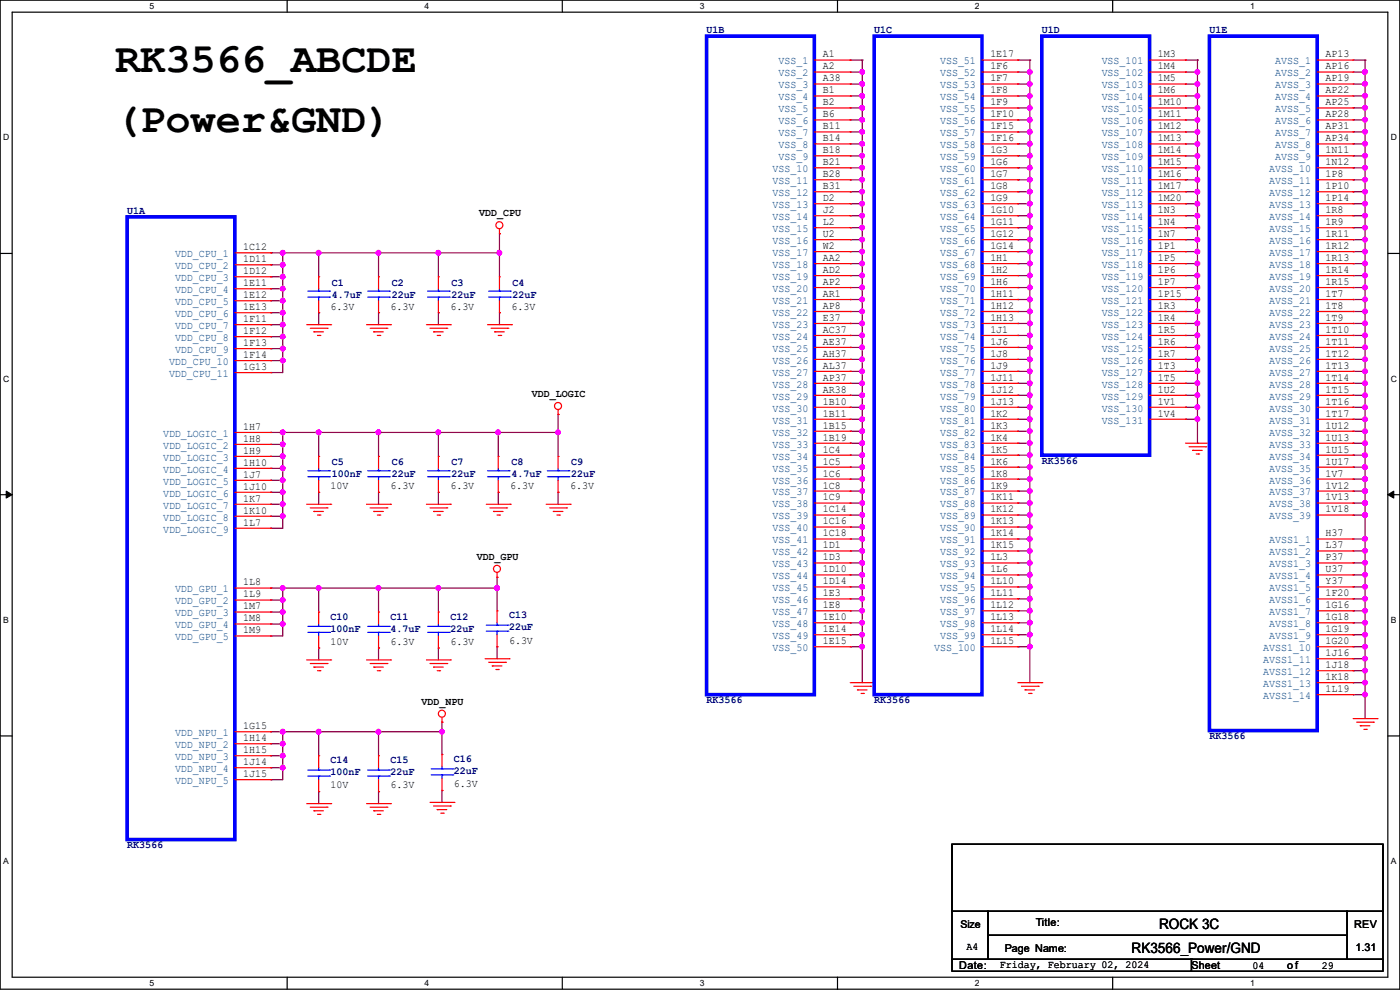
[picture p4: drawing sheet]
<svg xmlns="http://www.w3.org/2000/svg" width="297mm" height="210mm" viewBox="0 0 297 210" stroke-linecap="round" stroke-linejoin="round" font-family="sans-serif">
<defs><g id="words">
<g font-size="8.9">
<text x="24.4" y="15.3">RK3566_ABCDE</text>
<text x="24.4" y="28">(Power&amp;GND)</text>
</g>
<g font-size="3">
<text x="245.9" y="197.1">ROCK 3C</text>
<text x="240.1" y="202.2">RK3566_Power/GND</text>
</g>
<g font-size="2.3" fill="#000080">
<text x="149.9" y="7">U1B</text>
<text x="185.5" y="7">U1C</text>
<text x="221" y="7">U1D</text>
<text x="256.6" y="7">U1E</text>
<text x="27" y="45.3">U1A</text>
<text x="70.4" y="60.6">C1</text>
<text x="70.4" y="63.1">4.7uF</text>
<text x="83.1" y="60.6">C2</text>
<text x="83.1" y="63.1">22uF</text>
<text x="95.8" y="60.6">C3</text>
<text x="95.8" y="63.1">22uF</text>
<text x="108.8" y="60.6">C4</text>
<text x="108.8" y="63.1">22uF</text>
<text x="70.4" y="98.7">C5</text>
<text x="70.4" y="101.2">100nF</text>
<text x="83.1" y="98.7">C6</text>
<text x="83.1" y="101.2">22uF</text>
<text x="95.8" y="98.7">C7</text>
<text x="95.8" y="101.2">22uF</text>
<text x="108.5" y="98.7">C8</text>
<text x="108.5" y="101.2">4.7uF</text>
<text x="121.2" y="98.7">C9</text>
<text x="121.2" y="101.2">22uF</text>
<text x="221" y="98.4">RK3566</text>
<text x="70.1" y="131.4">C10</text>
<text x="82.8" y="131.4">C11</text>
<text x="95.5" y="131.4">C12</text>
<text x="108" y="131.2">C13</text>
<text x="70.1" y="134">100nF</text>
<text x="82.8" y="134">4.7uF</text>
<text x="95.5" y="134">22uF</text>
<text x="108" y="133.7">22uF</text>
<text x="149.9" y="149.2">RK3566</text>
<text x="185.5" y="149.2">RK3566</text>
<text x="70.1" y="161.9">C14</text>
<text x="82.8" y="161.9">C15</text>
<text x="96.3" y="161.7">C16</text>
<text x="256.6" y="156.8">RK3566</text>
<text x="70.1" y="164.5">100nF</text>
<text x="82.8" y="164.5">22uF</text>
<text x="96.3" y="164.2">22uF</text>
<text x="27" y="180">RK3566</text>
</g>
<g font-size="2.3" fill="#004080">
<text x="165.1" y="13.7">VSS_1</text>
<text x="165.1" y="16.2">VSS_2</text>
<text x="199.4" y="13.7">VSS_51</text>
<text x="199.4" y="16.2">VSS_52</text>
<text x="233.7" y="13.7">VSS_101</text>
<text x="233.7" y="16.2">VSS_102</text>
<text x="270.6" y="13.7">AVSS_1</text>
<text x="270.6" y="16.2">AVSS_2</text>
<text x="165.1" y="18.8">VSS_3</text>
<text x="165.1" y="21.3">VSS_4</text>
<text x="165.1" y="23.8">VSS_5</text>
<text x="199.4" y="18.8">VSS_53</text>
<text x="199.4" y="21.3">VSS_54</text>
<text x="199.4" y="23.8">VSS_55</text>
<text x="233.7" y="18.8">VSS_103</text>
<text x="233.7" y="21.3">VSS_104</text>
<text x="233.7" y="23.8">VSS_105</text>
<text x="270.6" y="18.8">AVSS_3</text>
<text x="270.6" y="21.3">AVSS_4</text>
<text x="270.6" y="23.8">AVSS_5</text>
<text x="165.1" y="26.4">VSS_6</text>
<text x="165.1" y="28.9">VSS_7</text>
<text x="199.4" y="26.4">VSS_56</text>
<text x="199.4" y="28.9">VSS_57</text>
<text x="233.7" y="26.4">VSS_106</text>
<text x="233.7" y="28.9">VSS_107</text>
<text x="270.6" y="26.4">AVSS_6</text>
<text x="270.6" y="28.9">AVSS_7</text>
<text x="165.1" y="31.5">VSS_8</text>
<text x="165.1" y="34">VSS_9</text>
<text x="199.4" y="31.5">VSS_58</text>
<text x="199.4" y="34">VSS_59</text>
<text x="233.7" y="31.5">VSS_108</text>
<text x="233.7" y="34">VSS_109</text>
<text x="270.6" y="31.5">AVSS_8</text>
<text x="270.6" y="34">AVSS_9</text>
<text x="163.9" y="36.5">VSS_10</text>
<text x="163.9" y="39.1">VSS_11</text>
<text x="163.9" y="41.6">VSS_12</text>
<text x="199.4" y="36.5">VSS_60</text>
<text x="199.4" y="39.1">VSS_61</text>
<text x="199.4" y="41.6">VSS_62</text>
<text x="233.7" y="36.5">VSS_110</text>
<text x="233.7" y="39.1">VSS_111</text>
<text x="233.7" y="41.6">VSS_112</text>
<text x="269.3" y="36.5">AVSS_10</text>
<text x="269.3" y="39.1">AVSS_11</text>
<text x="269.3" y="41.6">AVSS_12</text>
<text x="163.9" y="44.2">VSS_13</text>
<text x="163.9" y="46.7">VSS_14</text>
<text x="199.4" y="44.2">VSS_63</text>
<text x="199.4" y="46.7">VSS_64</text>
<text x="233.7" y="44.2">VSS_113</text>
<text x="233.7" y="46.7">VSS_114</text>
<text x="269.3" y="44.2">AVSS_13</text>
<text x="269.3" y="46.7">AVSS_14</text>
<text x="163.9" y="49.2">VSS_15</text>
<text x="163.9" y="51.8">VSS_16</text>
<text x="199.4" y="49.2">VSS_65</text>
<text x="199.4" y="51.8">VSS_66</text>
<text x="233.7" y="49.2">VSS_115</text>
<text x="233.7" y="51.8">VSS_116</text>
<text x="269.3" y="49.2">AVSS_15</text>
<text x="269.3" y="51.8">AVSS_16</text>
<text x="37.1" y="54.6">VDD_CPU_1</text>
<text x="37.1" y="57.1">VDD_CPU_2</text>
<text x="37.1" y="59.6">VDD_CPU_3</text>
<text x="163.9" y="54.3">VSS_17</text>
<text x="163.9" y="56.9">VSS_18</text>
<text x="163.9" y="59.4">VSS_19</text>
<text x="199.4" y="54.3">VSS_67</text>
<text x="199.4" y="56.9">VSS_68</text>
<text x="199.4" y="59.4">VSS_69</text>
<text x="233.7" y="54.3">VSS_117</text>
<text x="233.7" y="56.9">VSS_118</text>
<text x="233.7" y="59.4">VSS_119</text>
<text x="269.3" y="54.3">AVSS_17</text>
<text x="269.3" y="56.9">AVSS_18</text>
<text x="269.3" y="59.4">AVSS_19</text>
<text x="37.1" y="62.2">VDD_CPU_4</text>
<text x="37.1" y="64.7">VDD_CPU_5</text>
<text x="163.9" y="61.9">VSS_20</text>
<text x="163.9" y="64.5">VSS_21</text>
<text x="199.4" y="61.9">VSS_70</text>
<text x="199.4" y="64.5">VSS_71</text>
<text x="233.7" y="61.9">VSS_120</text>
<text x="233.7" y="64.5">VSS_121</text>
<text x="269.3" y="61.9">AVSS_20</text>
<text x="269.3" y="64.5">AVSS_21</text>
<text x="37.1" y="67.3">VDD_CPU_6</text>
<text x="37.1" y="69.8">VDD_CPU_7</text>
<text x="163.9" y="67">VSS_22</text>
<text x="163.9" y="69.6">VSS_23</text>
<text x="199.4" y="67">VSS_72</text>
<text x="199.4" y="69.6">VSS_73</text>
<text x="233.7" y="67">VSS_122</text>
<text x="233.7" y="69.6">VSS_123</text>
<text x="269.3" y="67">AVSS_22</text>
<text x="269.3" y="69.6">AVSS_23</text>
<text x="35.9" y="77.4">VDD_CPU_10</text>
<text x="37.1" y="72.3">VDD_CPU_8</text>
<text x="37.1" y="74.9">VDD_CPU_9</text>
<text x="163.9" y="72.1">VSS_24</text>
<text x="163.9" y="74.6">VSS_25</text>
<text x="163.9" y="77.2">VSS_26</text>
<text x="199.4" y="72.1">VSS_74</text>
<text x="199.4" y="74.6">VSS_75</text>
<text x="199.4" y="77.2">VSS_76</text>
<text x="233.7" y="72.1">VSS_124</text>
<text x="233.7" y="74.6">VSS_125</text>
<text x="233.7" y="77.2">VSS_126</text>
<text x="269.3" y="72.1">AVSS_24</text>
<text x="269.3" y="74.6">AVSS_25</text>
<text x="269.3" y="77.2">AVSS_26</text>
<text x="35.9" y="80">VDD_CPU_11</text>
<text x="163.9" y="79.7">VSS_27</text>
<text x="163.9" y="82.3">VSS_28</text>
<text x="199.4" y="79.7">VSS_77</text>
<text x="199.4" y="82.3">VSS_78</text>
<text x="233.7" y="79.7">VSS_127</text>
<text x="233.7" y="82.3">VSS_128</text>
<text x="269.3" y="79.7">AVSS_27</text>
<text x="269.3" y="82.3">AVSS_28</text>
<text x="163.9" y="84.8">VSS_29</text>
<text x="163.9" y="87.3">VSS_30</text>
<text x="163.9" y="89.9">VSS_31</text>
<text x="199.4" y="84.8">VSS_79</text>
<text x="199.4" y="87.3">VSS_80</text>
<text x="199.4" y="89.9">VSS_81</text>
<text x="233.7" y="84.8">VSS_129</text>
<text x="233.7" y="87.3">VSS_130</text>
<text x="233.7" y="89.9">VSS_131</text>
<text x="269.3" y="84.8">AVSS_29</text>
<text x="269.3" y="87.3">AVSS_30</text>
<text x="269.3" y="89.9">AVSS_31</text>
<text x="34.6" y="92.7">VDD_LOGIC_1</text>
<text x="34.6" y="95.2">VDD_LOGIC_2</text>
<text x="163.9" y="92.4">VSS_32</text>
<text x="163.9" y="95">VSS_33</text>
<text x="199.4" y="92.4">VSS_82</text>
<text x="199.4" y="95">VSS_83</text>
<text x="269.3" y="92.4">AVSS_32</text>
<text x="269.3" y="95">AVSS_33</text>
<text x="34.6" y="97.7">VDD_LOGIC_3</text>
<text x="34.6" y="100.3">VDD_LOGIC_4</text>
<text x="163.9" y="97.5">VSS_34</text>
<text x="163.9" y="100">VSS_35</text>
<text x="199.4" y="97.5">VSS_84</text>
<text x="199.4" y="100">VSS_85</text>
<text x="269.3" y="97.5">AVSS_34</text>
<text x="269.3" y="100">AVSS_35</text>
<text x="34.6" y="102.8">VDD_LOGIC_5</text>
<text x="34.6" y="105.4">VDD_LOGIC_6</text>
<text x="34.6" y="107.9">VDD_LOGIC_7</text>
<text x="163.9" y="102.6">VSS_36</text>
<text x="163.9" y="105.1">VSS_37</text>
<text x="163.9" y="107.7">VSS_38</text>
<text x="199.4" y="102.6">VSS_86</text>
<text x="199.4" y="105.1">VSS_87</text>
<text x="199.4" y="107.7">VSS_88</text>
<text x="269.3" y="102.6">AVSS_36</text>
<text x="269.3" y="105.1">AVSS_37</text>
<text x="269.3" y="107.7">AVSS_38</text>
<text x="34.6" y="110.4">VDD_LOGIC_8</text>
<text x="34.6" y="113">VDD_LOGIC_9</text>
<text x="163.9" y="110.2">VSS_39</text>
<text x="163.9" y="112.7">VSS_40</text>
<text x="199.4" y="110.2">VSS_89</text>
<text x="199.4" y="112.7">VSS_90</text>
<text x="269.3" y="110.2">AVSS_39</text>
<text x="163.9" y="115.3">VSS_41</text>
<text x="163.9" y="117.8">VSS_42</text>
<text x="199.4" y="115.3">VSS_91</text>
<text x="199.4" y="117.8">VSS_92</text>
<text x="269.3" y="115.3">AVSS1_1</text>
<text x="269.3" y="117.8">AVSS1_2</text>
<text x="37.1" y="125.7">VDD_GPU_1</text>
<text x="163.9" y="120.4">VSS_43</text>
<text x="163.9" y="122.9">VSS_44</text>
<text x="163.9" y="125.4">VSS_45</text>
<text x="199.4" y="120.4">VSS_93</text>
<text x="199.4" y="122.9">VSS_94</text>
<text x="199.4" y="125.4">VSS_95</text>
<text x="269.3" y="120.4">AVSS1_3</text>
<text x="269.3" y="122.9">AVSS1_4</text>
<text x="269.3" y="125.4">AVSS1_5</text>
<text x="37.1" y="128.2">VDD_GPU_2</text>
<text x="37.1" y="130.8">VDD_GPU_3</text>
<text x="163.9" y="128">VSS_46</text>
<text x="163.9" y="130.5">VSS_47</text>
<text x="199.4" y="128">VSS_96</text>
<text x="199.4" y="130.5">VSS_97</text>
<text x="269.3" y="128">AVSS1_6</text>
<text x="269.3" y="130.5">AVSS1_7</text>
<text x="37.1" y="133.3">VDD_GPU_4</text>
<text x="37.1" y="135.8">VDD_GPU_5</text>
<text x="163.9" y="133.1">VSS_48</text>
<text x="163.9" y="135.6">VSS_49</text>
<text x="199.4" y="133.1">VSS_98</text>
<text x="199.4" y="135.6">VSS_99</text>
<text x="269.3" y="133.1">AVSS1_8</text>
<text x="269.3" y="135.6">AVSS1_9</text>
<text x="163.9" y="138.1">VSS_50</text>
<text x="198.2" y="138.1">VSS_100</text>
<text x="268" y="138.1">AVSS1_10</text>
<text x="268" y="140.7">AVSS1_11</text>
<text x="268" y="143.2">AVSS1_12</text>
<text x="268" y="145.8">AVSS1_13</text>
<text x="268" y="148.3">AVSS1_14</text>
<text x="37.1" y="156.2">VDD_NPU_1</text>
<text x="37.1" y="158.7">VDD_NPU_2</text>
<text x="37.1" y="161.2">VDD_NPU_3</text>
<text x="37.1" y="163.8">VDD_NPU_4</text>
<text x="37.1" y="166.3">VDD_NPU_5</text>
</g>
<g font-size="2.3">
<text x="174.5" y="12.2">A1</text>
<text x="174.5" y="14.7">A2</text>
<text x="174.5" y="17.3">A38</text>
<text x="210.1" y="12.2">1E17</text>
<text x="210.1" y="14.7">1F6</text>
<text x="210.1" y="17.3">1F7</text>
<text x="245.7" y="12.2">1M3</text>
<text x="245.7" y="14.7">1M4</text>
<text x="245.7" y="17.3">1M5</text>
<text x="281.2" y="12.2">AP13</text>
<text x="281.2" y="14.7">AP16</text>
<text x="281.2" y="17.3">AP19</text>
<text x="174.5" y="19.8">B1</text>
<text x="174.5" y="22.4">B2</text>
<text x="210.1" y="19.8">1F8</text>
<text x="210.1" y="22.4">1F9</text>
<text x="245.7" y="19.8">1M6</text>
<text x="245.7" y="22.4">1M10</text>
<text x="281.2" y="19.8">AP22</text>
<text x="281.2" y="22.4">AP25</text>
<text x="174.5" y="24.9">B6</text>
<text x="174.5" y="27.4">B11</text>
<text x="174.5" y="30">B14</text>
<text x="210.1" y="24.9">1F10</text>
<text x="210.1" y="27.4">1F15</text>
<text x="210.1" y="30">1F16</text>
<text x="245.7" y="24.9">1M11</text>
<text x="245.7" y="27.4">1M12</text>
<text x="245.7" y="30">1M13</text>
<text x="281.2" y="24.9">AP28</text>
<text x="281.2" y="27.4">AP31</text>
<text x="281.2" y="30">AP34</text>
<text x="174.5" y="32.5">B18</text>
<text x="174.5" y="35.1">B21</text>
<text x="210.1" y="32.5">1G3</text>
<text x="210.1" y="35.1">1G6</text>
<text x="245.7" y="32.5">1M14</text>
<text x="245.7" y="35.1">1M15</text>
<text x="281.2" y="32.5">1N11</text>
<text x="281.2" y="35.1">1N12</text>
<text x="174.5" y="37.6">B28</text>
<text x="174.5" y="40.1">B31</text>
<text x="210.1" y="37.6">1G7</text>
<text x="210.1" y="40.1">1G8</text>
<text x="245.7" y="37.6">1M16</text>
<text x="245.7" y="40.1">1M17</text>
<text x="281.2" y="37.6">1P8</text>
<text x="281.2" y="40.1">1P10</text>
<text x="101.6" y="45.8">VDD_CPU</text>
<text x="174.5" y="42.7">D2</text>
<text x="174.5" y="45.2">J2</text>
<text x="174.5" y="47.8">L2</text>
<text x="210.1" y="42.7">1G9</text>
<text x="210.1" y="45.2">1G10</text>
<text x="210.1" y="47.8">1G11</text>
<text x="245.7" y="42.7">1M20</text>
<text x="245.7" y="45.2">1N3</text>
<text x="245.7" y="47.8">1N4</text>
<text x="281.2" y="42.7">1P14</text>
<text x="281.2" y="45.2">1R8</text>
<text x="281.2" y="47.8">1R9</text>
<text x="51.6" y="53.1">1C12</text>
<text x="174.5" y="50.3">U2</text>
<text x="174.5" y="52.8">W2</text>
<text x="210.1" y="50.3">1G12</text>
<text x="210.1" y="52.8">1G14</text>
<text x="245.7" y="50.3">1N7</text>
<text x="245.7" y="52.8">1P1</text>
<text x="281.2" y="50.3">1R11</text>
<text x="281.2" y="52.8">1R12</text>
<text x="51.6" y="55.6">1D11</text>
<text x="51.6" y="58.2">1D12</text>
<text x="174.5" y="55.4">AA2</text>
<text x="174.5" y="57.9">AD2</text>
<text x="210.1" y="55.4">1H1</text>
<text x="210.1" y="57.9">1H2</text>
<text x="245.7" y="55.4">1P5</text>
<text x="245.7" y="57.9">1P6</text>
<text x="281.2" y="55.4">1R13</text>
<text x="281.2" y="57.9">1R14</text>
<text x="51.6" y="60.7">1E11</text>
<text x="51.6" y="63.2">1E12</text>
<text x="51.6" y="65.8">1E13</text>
<text x="70.1" y="65.7">6.3V</text>
<text x="82.8" y="65.7">6.3V</text>
<text x="95.5" y="65.7">6.3V</text>
<text x="108.5" y="65.7">6.3V</text>
<text x="174.5" y="60.5">AP2</text>
<text x="174.5" y="63">AR1</text>
<text x="174.5" y="65.5">AP8</text>
<text x="210.1" y="60.5">1H6</text>
<text x="210.1" y="63">1H11</text>
<text x="210.1" y="65.5">1H12</text>
<text x="245.7" y="60.5">1P7</text>
<text x="245.7" y="63">1P15</text>
<text x="245.7" y="65.5">1R3</text>
<text x="281.2" y="60.5">1R15</text>
<text x="281.2" y="63">1T7</text>
<text x="281.2" y="65.5">1T8</text>
<text x="51.6" y="68.3">1F11</text>
<text x="51.6" y="70.9">1F12</text>
<text x="174.5" y="68.1">E37</text>
<text x="174.5" y="70.6">AC37</text>
<text x="210.1" y="68.1">1H13</text>
<text x="210.1" y="70.6">1J1</text>
<text x="245.7" y="68.1">1R4</text>
<text x="245.7" y="70.6">1R5</text>
<text x="281.2" y="68.1">1T9</text>
<text x="281.2" y="70.6">1T10</text>
<text x="51.6" y="73.4">1F13</text>
<text x="51.6" y="75.9">1F14</text>
<text x="174.5" y="73.2">AE37</text>
<text x="174.5" y="75.7">AH37</text>
<text x="210.1" y="73.2">1J6</text>
<text x="210.1" y="75.7">1J8</text>
<text x="245.7" y="73.2">1R6</text>
<text x="245.7" y="75.7">1R7</text>
<text x="281.2" y="73.2">1T11</text>
<text x="281.2" y="75.7">1T12</text>
<text x="51.6" y="78.5">1G13</text>
<text x="174.5" y="78.2">AL37</text>
<text x="174.5" y="80.8">AP37</text>
<text x="174.5" y="83.3">AR38</text>
<text x="210.1" y="78.2">1J9</text>
<text x="210.1" y="80.8">1J11</text>
<text x="210.1" y="83.3">1J12</text>
<text x="245.7" y="78.2">1T3</text>
<text x="245.7" y="80.8">1T5</text>
<text x="245.7" y="83.3">1U2</text>
<text x="281.2" y="78.2">1T13</text>
<text x="281.2" y="80.8">1T14</text>
<text x="281.2" y="83.3">1T15</text>
<text x="112.8" y="84.2">VDD_LOGIC</text>
<text x="174.5" y="85.9">1B10</text>
<text x="174.5" y="88.4">1B11</text>
<text x="210.1" y="85.9">1J13</text>
<text x="210.1" y="88.4">1K2</text>
<text x="245.7" y="85.9">1V1</text>
<text x="245.7" y="88.4">1V4</text>
<text x="281.2" y="85.9">1T16</text>
<text x="281.2" y="88.4">1T17</text>
<text x="51.6" y="91.2">1H7</text>
<text x="51.6" y="93.7">1H8</text>
<text x="174.5" y="90.9">1B15</text>
<text x="174.5" y="93.5">1B19</text>
<text x="210.1" y="90.9">1K3</text>
<text x="210.1" y="93.5">1K4</text>
<text x="281.2" y="90.9">1U12</text>
<text x="281.2" y="93.5">1U13</text>
<text x="51.6" y="96.3">1H9</text>
<text x="51.6" y="98.8">1H10</text>
<text x="51.6" y="101.3">1J7</text>
<text x="174.5" y="96">1C4</text>
<text x="174.5" y="98.6">1C5</text>
<text x="174.5" y="101.1">1C6</text>
<text x="210.1" y="96">1K5</text>
<text x="210.1" y="98.6">1K6</text>
<text x="210.1" y="101.1">1K8</text>
<text x="281.2" y="96">1U15</text>
<text x="281.2" y="98.6">1U17</text>
<text x="281.2" y="101.1">1V7</text>
<text x="51.6" y="103.9">1J10</text>
<text x="51.6" y="106.4">1K7</text>
<text x="70.1" y="103.8">10V</text>
<text x="82.8" y="103.8">6.3V</text>
<text x="95.5" y="103.8">6.3V</text>
<text x="108.2" y="103.8">6.3V</text>
<text x="120.9" y="103.8">6.3V</text>
<text x="174.5" y="103.6">1C8</text>
<text x="174.5" y="106.2">1C9</text>
<text x="210.1" y="103.6">1K9</text>
<text x="210.1" y="106.2">1K11</text>
<text x="281.2" y="103.6">1V12</text>
<text x="281.2" y="106.2">1V13</text>
<text x="51.6" y="109">1K10</text>
<text x="51.6" y="111.5">1L7</text>
<text x="174.5" y="108.7">1C14</text>
<text x="174.5" y="111.3">1C16</text>
<text x="174.5" y="113.8">1C18</text>
<text x="210.1" y="108.7">1K12</text>
<text x="210.1" y="111.3">1K13</text>
<text x="210.1" y="113.8">1K14</text>
<text x="281.2" y="108.7">1V18</text>
<text x="281.2" y="113.8">H37</text>
<text x="101.1" y="118.7">VDD_GPU</text>
<text x="174.5" y="116.3">1D1</text>
<text x="174.5" y="118.9">1D3</text>
<text x="210.1" y="116.3">1K15</text>
<text x="210.1" y="118.9">1L3</text>
<text x="281.2" y="116.3">L37</text>
<text x="281.2" y="118.9">P37</text>
<text x="51.6" y="124.2">1L8</text>
<text x="174.5" y="121.4">1D10</text>
<text x="174.5" y="124">1D14</text>
<text x="210.1" y="121.4">1L6</text>
<text x="210.1" y="124">1L10</text>
<text x="281.2" y="121.4">U37</text>
<text x="281.2" y="124">Y37</text>
<text x="51.6" y="126.7">1L9</text>
<text x="51.6" y="129.3">1M7</text>
<text x="51.6" y="131.8">1M8</text>
<text x="174.5" y="126.5">1E3</text>
<text x="174.5" y="129">1E8</text>
<text x="174.5" y="131.6">1E10</text>
<text x="210.1" y="126.5">1L11</text>
<text x="210.1" y="129">1L12</text>
<text x="210.1" y="131.6">1L13</text>
<text x="281.2" y="126.5">1F20</text>
<text x="281.2" y="129">1G16</text>
<text x="281.2" y="131.6">1G18</text>
<text x="51.6" y="134.4">1M9</text>
<text x="70.1" y="136.8">10V</text>
<text x="82.8" y="136.8">6.3V</text>
<text x="95.5" y="136.8">6.3V</text>
<text x="108" y="136.5">6.3V</text>
<text x="174.5" y="134.1">1E14</text>
<text x="174.5" y="136.7">1E15</text>
<text x="210.1" y="134.1">1L14</text>
<text x="210.1" y="136.7">1L15</text>
<text x="281.2" y="134.1">1G19</text>
<text x="281.2" y="136.7">1G20</text>
<text x="281.2" y="139.2">1J16</text>
<text x="281.2" y="141.7">1J18</text>
<text x="89.5" y="149.5">VDD_NPU</text>
<text x="281.2" y="144.3">1K18</text>
<text x="281.2" y="146.8">1L19</text>
<text x="51.6" y="154.7">1G15</text>
<text x="51.6" y="157.2">1H14</text>
<text x="51.6" y="159.8">1H15</text>
<text x="51.6" y="162.3">1J14</text>
<text x="51.6" y="164.8">1J15</text>
<text x="70.1" y="167.3">10V</text>
<text x="82.8" y="167.3">6.3V</text>
<text x="96.3" y="167">6.3V</text>
<text x="219.8" y="196.4">Title:</text>
<text x="287.3" y="196.9">REV</text>
<text x="205" y="201.5">A4</text>
<text x="213.1" y="202">Page Name:</text>
<text x="287.6" y="201.8">1.31</text>
<text x="203.5" y="205.6">Date:</text>
<text x="212.1" y="205.4">Friday, February 02, 2024</text>
<text x="252.8" y="205.6">Sheet</text>
<text x="265.7" y="205.6">04</text>
<text x="273.1" y="205.6">of</text>
<text x="280.5" y="205.6">29</text>
</g>
<text font-size="2.2" x="203.8" y="196.9">Size</text>
<g font-size="1.8">
<text x="31.7" y="1.9">5</text>
<text x="90.1" y="1.9">4</text>
<text x="148.5" y="1.9">3</text>
<text x="206.8" y="1.9">2</text>
<text x="265.2" y="1.9">1</text>
<text x=".7" y="29.8">D</text>
<text x="295.1" y="29.8">D</text>
<text x=".7" y="80.9">C</text>
<text x="295.1" y="80.9">C</text>
<text x=".7" y="132.1">B</text>
<text x="295.1" y="132.1">B</text>
<text x=".7" y="183.3">A</text>
<text x="295.1" y="183.3">A</text>
<text x="31.7" y="209.2">5</text>
<text x="90.1" y="209.2">4</text>
<text x="148.5" y="209.2">3</text>
<text x="206.8" y="209.2">2</text>
<text x="265.2" y="209.2">1</text>
</g>
</g></defs>
<path d="M0 0h297v209.8h-297zM2.6 2.6h291.8v204.7h-291.8z" fill="none" stroke="#000" stroke-width=".25"/>
<g fill="#fff">
<path d="M31.7 .3h1v2h-1z"/>
<path d="M31.7 207.6h1v1.9h-1z"/>
</g>
<path d="M60.9 0v2.6M60.9 207.3v2.5" fill="none" stroke="#000" stroke-width=".25"/>
<g fill="#fff">
<path d="M90.1 .3h1v2h-1z"/>
<path d="M90.1 207.6h1v1.9h-1z"/>
</g>
<path d="M119.3 0v2.6M119.3 207.3v2.5" fill="none" stroke="#000" stroke-width=".25"/>
<g fill="#fff">
<path d="M148.5 .3h.9v2h-.9z"/>
<path d="M148.5 207.6h.9v1.9h-.9z"/>
</g>
<path d="M177.7 0v2.6M177.7 207.3v2.5" fill="none" stroke="#000" stroke-width=".25"/>
<g fill="#fff">
<path d="M206.8 .3h1v2h-1z"/>
<path d="M206.8 207.6h1v1.9h-1z"/>
</g>
<path d="M236.1 0v2.6M236.1 207.3v2.5" fill="none" stroke="#000" stroke-width=".25"/>
<g fill="#fff">
<path d="M265.2 .3h1v2h-1z"/>
<path d="M265.2 207.6h1v1.9h-1z"/>
<path d="M.7 28.2h1.2v1.9h-1.2z"/>
<path d="M295.1 28.2h1.2v1.9h-1.2z"/>
<path d="M.7 79.3h1.2v2h-1.2z"/>
<path d="M295.1 79.3h1.2v2h-1.2z"/>
</g>
<path d="M0 53.8h2.6M294.4 53.8h2.6" fill="none" stroke="#000" stroke-width=".25"/>
<g fill="#fff">
<path d="M.7 130.5h1.2v2h-1.2z"/>
<path d="M295.1 130.5h1.1v2h-1.1z"/>
</g>
<path d="M0 104.9h2.6M294.4 104.9h2.6" fill="none" stroke="#000" stroke-width=".25"/>
<path d="M1.3 104.2l1.3 .7-1.3 .8zM294.4 104.9l1.3-.7v1.5z" fill="#000" stroke="#000" stroke-width=".21"/>
<g fill="#fff">
<path d="M.7 181.7h1.2v2h-1.2z"/>
<path d="M295.1 181.7h1.1v2h-1.1z"/>
</g>
<path d="M0 156.1h2.6M294.4 156.1h2.6M202 179.1h91.4v14.2h-91.4zM202 193.3h7.6v10.2h-7.6zM209.6 193.3h76.2v5.1h-76.2zM209.6 198.4h76.2v5.1h-76.2zM285.8 193.3h7.6v10.2h-7.6zM202 203.5h50.8v2.5h-50.8zM252.8 203.5h40.6v2.5h-40.6z" fill="none" stroke="#000" stroke-width=".25"/>
<g fill="none" stroke="#800040" stroke-width=".25">
<path d="M180.4 12.7h.1M180.4 15.3h.1M180.4 17.8h.1M180.4 12.7h2.5M180.4 15.3h2.5M180.4 17.8h2.5M182.9 12.7h.1M182.9 15.3h.1M182.9 17.8h.1M182.9 12.7v132.1M215.9 12.7h.1M215.9 15.3h.1"/>
<path d="M215.9 17.8h.1M215.9 12.7h2.6M215.9 15.3h2.6M215.9 17.8h2.6M218.5 12.7h.1M218.5 15.3h.1M218.5 17.8h.1M218.5 12.7v132.1M251.5 15.3h.1M251.5 17.8h.1M251.5 12.7h.1M251.5 12.7h2.5"/>
<path d="M251.5 15.3h2.5M251.5 17.8h2.5M254 12.7h.1M254 15.3h.1M254 17.8h.1M254 12.7v81.3M287.1 12.7h2.5M287.1 15.3h2.5M287.1 17.8h2.5M289.6 12.7h.1M289.6 15.3h.1M289.6 17.8h.1"/>
<path d="M289.6 12.7v139.7M180.4 20.4h.1M180.4 22.9h.1M180.4 25.4h.1M180.4 28h.1M180.4 30.5h.1M180.4 33.1h.1M180.4 35.6h.1M180.4 38.1h.1M180.4 20.4h2.5M180.4 22.9h2.5M180.4 25.4h2.5"/>
<path d="M180.4 28h2.5M180.4 30.5h2.5M180.4 33.1h2.5M180.4 35.6h2.5M180.4 38.1h2.5M182.9 20.4h.1M182.9 22.9h.1M182.9 25.4h.1M182.9 28h.1M182.9 30.5h.1M182.9 33.1h.1M182.9 35.6h.1"/>
<path d="M182.9 38.1h.1M215.9 20.4h.1M215.9 22.9h.1M215.9 25.4h.1M215.9 28h.1M215.9 30.5h.1M215.9 33.1h.1M215.9 35.6h.1M215.9 38.1h.1M215.9 20.4h2.6M215.9 22.9h2.6M215.9 25.4h2.6"/>
<path d="M215.9 28h2.6M215.9 30.5h2.6M215.9 33.1h2.6M215.9 35.6h2.6M215.9 38.1h2.6M218.5 20.4h.1M218.5 22.9h.1M218.5 25.4h.1M218.5 28h.1M218.5 30.5h.1M218.5 33.1h.1M218.5 35.6h.1"/>
<path d="M218.5 38.1h.1M251.5 20.4h.1M251.5 22.9h.1M251.5 25.4h.1M251.5 28h.1M251.5 30.5h.1M251.5 33.1h.1M251.5 35.6h.1M251.5 38.1h.1M251.5 20.4h2.5M251.5 22.9h2.5M251.5 25.4h2.5"/>
<path d="M251.5 28h2.5M251.5 30.5h2.5M251.5 33.1h2.5M251.5 35.6h2.5M251.5 38.1h2.5M254 20.4h.1M254 22.9h.1M254 25.4h.1M254 28h.1M254 30.5h.1M254 33.1h.1M254 35.6h.1"/>
<path d="M254 38.1h.1M287.1 22.9h.1M287.1 25.4h.1M287.1 28h.1M287.1 30.5h.1M287.1 33.1h.1M287.1 35.6h.1M287.1 38.1h.1M287.1 20.4h2.5M287.1 22.9h2.5M287.1 25.4h2.5M287.1 28h2.5"/>
<path d="M287.1 30.5h2.5M287.1 33.1h2.5M287.1 35.6h2.5M287.1 38.1h2.5M289.6 22.9h.1M289.6 25.4h.1M289.6 28h.1M289.6 30.5h.1M289.6 33.1h.1M289.6 35.6h.1M289.6 38.1h.1M289.6 20.4h.1"/>
<path d="M57.4 56.2h.1M57.4 58.7h.1M57.4 53.6h.1M57.4 56.2h2.6M57.4 58.7h2.6M57.4 53.6h48.6M60 56.2h.1M60 58.7h.1M60 53.6h.1M60 53.6v25.4h-2.6M67.6 53.6h.1M67.6 53.6v5.1"/>
<path d="M80.3 53.6h.1M80.3 53.6v5.1M93 53.6h.1M93 53.6v5.1M106 53.6h.1M106 49.6h.1M106 49.6v9.1M180.4 40.7h.1M180.4 43.2h.1M180.4 45.8h.1M180.4 48.3h.1M180.4 50.8h.1"/>
<path d="M180.4 53.4h.1M180.4 55.9h.1M180.4 58.5h.1M180.4 40.7h2.5M180.4 43.2h2.5M180.4 45.8h2.5M180.4 48.3h2.5M180.4 50.8h2.5M180.4 53.4h2.5M180.4 55.9h2.5M180.4 58.5h2.5M182.9 40.7h.1"/>
<path d="M182.9 43.2h.1M182.9 45.8h.1M182.9 48.3h.1M182.9 50.8h.1M182.9 53.4h.1M182.9 55.9h.1M182.9 58.5h.1M215.9 40.7h.1M215.9 43.2h.1M215.9 45.8h.1M215.9 48.3h.1M215.9 50.8h.1"/>
<path d="M215.9 53.4h.1M215.9 55.9h.1M215.9 58.5h.1M215.9 40.7h2.6M215.9 43.2h2.6M215.9 45.8h2.6M215.9 48.3h2.6M215.9 50.8h2.6M215.9 53.4h2.6M215.9 55.9h2.6M215.9 58.5h2.6M218.5 40.7h.1"/>
<path d="M218.5 43.2h.1M218.5 45.8h.1M218.5 48.3h.1M218.5 50.8h.1M218.5 53.4h.1M218.5 55.9h.1M218.5 58.5h.1M251.5 40.7h.1M251.5 43.2h.1M251.5 45.8h.1M251.5 48.3h.1M251.5 50.8h.1"/>
<path d="M251.5 53.4h.1M251.5 55.9h.1M251.5 58.5h.1M251.5 40.7h2.5M251.5 43.2h2.5M251.5 45.8h2.5M251.5 48.3h2.5M251.5 50.8h2.5M251.5 53.4h2.5M251.5 55.9h2.5M251.5 58.5h2.5M254 40.7h.1"/>
<path d="M254 43.2h.1M254 45.8h.1M254 48.3h.1M254 50.8h.1M254 53.4h.1M254 55.9h.1M254 58.5h.1M287.1 40.7h.1M287.1 43.2h.1M287.1 45.8h.1M287.1 48.3h.1M287.1 50.8h.1"/>
<path d="M287.1 53.4h.1M287.1 55.9h.1M287.1 58.5h.1M287.1 40.7h2.5M287.1 43.2h2.5M287.1 45.8h2.5M287.1 48.3h2.5M287.1 50.8h2.5M287.1 53.4h2.5M287.1 55.9h2.5M287.1 58.5h2.5M289.6 40.7h.1"/>
<path d="M289.6 43.2h.1M289.6 45.8h.1M289.6 48.3h.1M289.6 50.8h.1M289.6 53.4h.1M289.6 55.9h.1M289.6 58.5h.1M57.4 61.3h.1M57.4 63.8h.1M57.4 66.3h.1M57.4 68.9h.1M57.4 71.4h.1"/>
<path d="M57.4 76.5h.1M57.4 74h.1M57.4 79h.1M57.4 61.3h2.6M57.4 63.8h2.6M57.4 66.3h2.6M57.4 68.9h2.6M57.4 71.4h2.6M57.4 76.5h2.6M57.4 74h2.6M60 61.3h.1M60 63.8h.1"/>
<path d="M60 66.3h.1M60 68.9h.1M60 74h.1M60 71.4h.1M60 76.5h.1M67.6 66.3h.1M67.6 66.3v2.6M80.3 66.3h.1M80.3 66.3v2.6M93 66.3h.1M93 66.3v2.6M106 66.3h.1"/>
<path d="M106 66.3v2.6M180.4 61h.1M180.4 63.5h.1M180.4 66.1h.1M180.4 68.6h.1M180.4 71.2h.1M180.4 73.7h.1M180.4 76.2h.1M180.4 78.8h.1M180.4 61h2.5M180.4 63.5h2.5M180.4 66.1h2.5"/>
<path d="M180.4 68.6h2.5M180.4 71.2h2.5M180.4 73.7h2.5M180.4 76.2h2.5M180.4 78.8h2.5M182.9 61h.1M182.9 63.5h.1M182.9 66.1h.1M182.9 68.6h.1M182.9 71.2h.1M182.9 73.7h.1M182.9 76.2h.1"/>
<path d="M182.9 78.8h.1M215.9 61h.1M215.9 63.5h.1M215.9 66.1h.1M215.9 68.6h.1M215.9 71.2h.1M215.9 73.7h.1M215.9 76.2h.1M215.9 78.8h.1M215.9 61h2.6M215.9 63.5h2.6M215.9 66.1h2.6"/>
<path d="M215.9 68.6h2.6M215.9 71.2h2.6M215.9 73.7h2.6M215.9 76.2h2.6M215.9 78.8h2.6M218.5 61h.1M218.5 63.5h.1M218.5 66.1h.1M218.5 68.6h.1M218.5 71.2h.1M218.5 73.7h.1M218.5 76.2h.1"/>
<path d="M218.5 78.8h.1M251.5 61h.1M251.5 63.5h.1M251.5 66.1h.1M251.5 68.6h.1M251.5 71.2h.1M251.5 73.7h.1M251.5 76.2h.1M251.5 78.8h.1M251.5 61h2.5M251.5 63.5h2.5M251.5 66.1h2.5"/>
<path d="M251.5 68.6h2.5M251.5 71.2h2.5M251.5 73.7h2.5M251.5 76.2h2.5M251.5 78.8h2.5M254 61h.1M254 63.5h.1M254 66.1h.1M254 68.6h.1M254 71.2h.1M254 73.7h.1M254 76.2h.1"/>
<path d="M254 78.8h.1M287.1 61h.1M287.1 63.5h.1M287.1 66.1h.1M287.1 68.6h.1M287.1 71.2h.1M287.1 73.7h.1M287.1 76.2h.1M287.1 78.8h.1M287.1 61h2.5M287.1 63.5h2.5M287.1 66.1h2.5"/>
<path d="M287.1 68.6h2.5M287.1 71.2h2.5M287.1 73.7h2.5M287.1 76.2h2.5M287.1 78.8h2.5M289.6 61h.1M289.6 63.5h.1M289.6 66.1h.1M289.6 68.6h.1M289.6 71.2h.1M289.6 73.7h.1M289.6 76.2h.1"/>
<path d="M289.6 78.8h.1M57.4 91.7h.1M57.4 94.3h.1M57.4 96.8h.1M57.4 99.4h.1M57.4 91.7h61M57.4 94.3h2.6M57.4 96.8h2.6M57.4 99.4h2.6M60 96.8h.1M60 99.4h.1M60 91.7h.1"/>
<path d="M60 94.3h.1M60 91.7v20.4h-2.6M67.6 91.7h.1M67.6 91.7v5.1M80.3 91.7h.1M80.3 91.7v5.1M93 91.7h.1M93 91.7v5.1M105.7 91.7h.1M105.7 91.7v5.1M118.4 91.7h.1M118.4 87.9h.1"/>
<path d="M118.4 87.9v8.9M180.4 81.3h.1M180.4 83.9h.1M180.4 86.4h.1M180.4 88.9h.1M180.4 91.5h.1M180.4 94h.1M180.4 96.6h.1M180.4 99.1h.1M180.4 81.3h2.5M180.4 83.9h2.5M180.4 86.4h2.5"/>
<path d="M180.4 88.9h2.5M180.4 91.5h2.5M180.4 94h2.5M180.4 96.6h2.5M180.4 99.1h2.5M182.9 81.3h.1M182.9 83.9h.1M182.9 86.4h.1M182.9 88.9h.1M182.9 91.5h.1M182.9 94h.1M182.9 96.6h.1"/>
<path d="M182.9 99.1h.1M215.9 81.3h.1M215.9 83.9h.1M215.9 86.4h.1M215.9 88.9h.1M215.9 91.5h.1M215.9 94h.1M215.9 96.6h.1M215.9 99.1h.1M215.9 81.3h2.6M215.9 83.9h2.6M215.9 86.4h2.6"/>
<path d="M215.9 88.9h2.6M215.9 91.5h2.6M215.9 94h2.6M215.9 96.6h2.6M215.9 99.1h2.6M218.5 81.3h.1M218.5 83.9h.1M218.5 86.4h.1M218.5 88.9h.1M218.5 91.5h.1M218.5 94h.1M218.5 96.6h.1"/>
<path d="M218.5 99.1h.1M251.5 81.3h.1M251.5 83.9h.1M251.5 86.4h.1M251.5 88.9h.1M251.5 81.3h2.5M251.5 83.9h2.5M251.5 86.4h2.5M251.5 88.9h2.5M254 81.3h.1M254 83.9h.1M254 86.4h.1"/>
<path d="M254 94h.1M287.1 81.3h.1M287.1 83.9h.1M287.1 86.4h.1M287.1 88.9h.1M287.1 91.5h.1M287.1 94h.1M287.1 96.6h.1M287.1 99.1h.1M287.1 81.3h2.5M287.1 83.9h2.5M287.1 86.4h2.5"/>
<path d="M287.1 88.9h2.5M287.1 91.5h2.5M287.1 94h2.5M287.1 96.6h2.5M287.1 99.1h2.5M289.6 81.3h.1M289.6 83.9h.1M289.6 86.4h.1M289.6 88.9h.1M289.6 91.5h.1M289.6 94h.1M289.6 96.6h.1"/>
<path d="M289.6 99.1h.1M57.4 107h.1M57.4 112.1h.1M57.4 101.9h.1M57.4 109.5h.1M57.4 104.4h.1M57.4 107h2.6M57.4 101.9h2.6M57.4 109.5h2.6M57.4 104.4h2.6M60 104.4h.1M60 107h.1"/>
<path d="M60 101.9h.1M60 109.5h.1M67.6 104.4h.1M67.6 104.4v2.6M80.3 104.4h.1M80.3 104.4v2.6M93 104.4h.1M93 104.4v2.6M105.7 104.4h.1M105.7 104.4v2.6M118.4 104.4h.1M118.4 104.4v2.6"/>
<path d="M180.4 101.6h.1M180.4 104.2h.1M180.4 106.7h.1M180.4 109.3h.1M180.4 111.8h.1M180.4 114.3h.1M180.4 116.9h.1M180.4 119.4h.1M180.4 101.6h2.5M180.4 104.2h2.5M180.4 106.7h2.5M180.4 109.3h2.5"/>
<path d="M180.4 111.8h2.5M180.4 114.3h2.5M180.4 116.9h2.5M180.4 119.4h2.5M182.9 101.6h.1M182.9 104.2h.1M182.9 106.7h.1M182.9 109.3h.1M182.9 111.8h.1M182.9 114.3h.1M182.9 116.9h.1M182.9 119.4h.1"/>
<path d="M215.9 101.6h.1M215.9 104.2h.1M215.9 106.7h.1M215.9 109.3h.1M215.9 111.8h.1M215.9 114.3h.1M215.9 116.9h.1M215.9 119.4h.1M215.9 101.6h2.6M215.9 104.2h2.6M215.9 106.7h2.6M215.9 109.3h2.6"/>
<path d="M215.9 111.8h2.6M215.9 114.3h2.6M215.9 116.9h2.6M215.9 119.4h2.6M218.5 101.6h.1M218.5 104.2h.1M218.5 106.7h.1M218.5 109.3h.1M218.5 111.8h.1M218.5 114.3h.1M218.5 116.9h.1M218.5 119.4h.1"/>
<path d="M287.1 101.6h.1M287.1 104.2h.1M287.1 106.7h.1M287.1 109.3h.1M287.1 114.3h.1M287.1 116.9h.1M287.1 119.4h.1M287.1 101.6h2.5M287.1 104.2h2.5M287.1 106.7h2.5M287.1 109.3h2.5M287.1 114.3h2.5"/>
<path d="M287.1 116.9h2.5M287.1 119.4h2.5M289.6 101.6h.1M289.6 104.2h.1M289.6 106.7h.1M289.6 114.3h.1M289.6 116.9h.1M289.6 119.4h.1M57.4 134.9h.1M57.4 129.8h.1M57.4 124.8h.1M57.4 132.4h.1"/>
<path d="M57.4 127.3h.1M57.4 129.8h2.6M57.4 124.8h48.1M57.4 132.4h2.6M57.4 127.3h2.6M60 132.4h.1M60 129.8h.1M60 127.3h.1M60 124.8h.1M60 124.8v10.1h-2.6M67.6 124.8h.1M67.6 137.5h.1"/>
<path d="M67.6 124.8v5M67.6 137.5v2.5M80.3 124.8h.1M80.3 137.5h.1M80.3 124.8v5M80.3 137.5v2.5M93 137.5h.1M93 124.8h.1M93 124.8v5M93 137.5v2.5M105.5 137.2h.1M105.5 124.8h.1"/>
<path d="M105.5 122.5h.1M105.5 122.5v7.1M105.5 137.2v2.5M180.4 122h.1M180.4 124.5h.1M180.4 127h.1M180.4 129.6h.1M180.4 132.1h.1M180.4 134.7h.1M180.4 137.2h.1M180.4 122h2.5M180.4 124.5h2.5"/>
<path d="M180.4 127h2.5M180.4 129.6h2.5M180.4 132.1h2.5M180.4 134.7h2.5M180.4 137.2h2.5M182.9 122h.1M182.9 124.5h.1M182.9 127h.1M182.9 129.6h.1M182.9 132.1h.1M182.9 134.7h.1M182.9 137.2h.1"/>
<path d="M215.9 122h.1M215.9 124.5h.1M215.9 127h.1M215.9 129.6h.1M215.9 132.1h.1M215.9 134.7h.1M215.9 137.2h.1M215.9 122h2.6M215.9 124.5h2.6M215.9 127h2.6M215.9 129.6h2.6M215.9 132.1h2.6"/>
<path d="M215.9 134.7h2.6M215.9 137.2h2.6M218.5 122h.1M218.5 124.5h.1M218.5 127h.1M218.5 129.6h.1M218.5 132.1h.1M218.5 134.7h.1M218.5 137.2h.1M287.1 122h.1M287.1 124.5h.1M287.1 127h.1"/>
<path d="M287.1 129.6h.1M287.1 132.1h.1M287.1 134.7h.1M287.1 137.2h.1M287.1 139.7h.1M287.1 122h2.5M287.1 124.5h2.5M287.1 127h2.5M287.1 129.6h2.5M287.1 132.1h2.5M287.1 134.7h2.5M287.1 137.2h2.5"/>
<path d="M287.1 139.7h2.5M289.6 122h.1M289.6 124.5h.1M289.6 127h.1M289.6 129.6h.1M289.6 132.1h.1M289.6 134.7h.1M289.6 137.2h.1M289.6 139.7h.1M57.4 155.2h.1M57.4 157.8h.1M57.4 155.2h36.4"/>
<path d="M57.4 157.8h2.6M60 155.2h.1M60 157.8h.1M60 155.2v10.2h-2.6M67.6 155.2h.1M67.6 155.2v5.1M80.3 155.2h.1M80.3 155.2v5.1M93.8 155.2h.1M93.8 153.2h.1M93.8 153.2v6.9M287.1 142.3h.1"/>
<path d="M287.1 144.8h.1M287.1 147.4h.1M287.1 142.3h2.5M287.1 144.8h2.5M287.1 147.4h2.5M289.6 142.3h.1M289.6 144.8h.1M289.6 147.4h.1M57.4 160.3h.1M57.4 162.9h.1M57.4 165.4h.1M57.4 160.3h2.6"/>
<path d="M57.4 162.9h2.6M60 160.3h.1M60 162.9h.1M67.6 167.9h.1M67.6 167.9v2.6M80.3 167.9h.1M80.3 167.9v2.6M93.8 167.7h.1M93.8 167.7v2.5"/>
</g>
<g fill="#f0f" stroke="#f0f" stroke-width=".25">
<circle cx="60" cy="61.2" r=".49"/>
<circle cx="60" cy="58.7" r=".49"/>
<circle cx="60" cy="63.8" r=".49"/>
<circle cx="60" cy="68.9" r=".49"/>
<circle cx="60" cy="66.3" r=".49"/>
<circle cx="60" cy="71.4" r=".49"/>
<circle cx="80.3" cy="53.6" r=".49"/>
<circle cx="67.6" cy="53.6" r=".49"/>
<circle cx="60" cy="73.9" r=".49"/>
<circle cx="93" cy="53.6" r=".49"/>
<circle cx="105.9" cy="53.6" r=".49"/>
<circle cx="60" cy="56.2" r=".49"/>
<circle cx="60" cy="53.6" r=".49"/>
<circle cx="60" cy="109.5" r=".49"/>
<circle cx="60" cy="107" r=".49"/>
<circle cx="60" cy="99.3" r=".49"/>
<circle cx="93" cy="91.7" r=".49"/>
<circle cx="80.3" cy="91.7" r=".49"/>
<circle cx="67.6" cy="91.7" r=".49"/>
<circle cx="118.4" cy="91.7" r=".49"/>
<circle cx="105.7" cy="91.7" r=".49"/>
<circle cx="60" cy="104.4" r=".49"/>
<circle cx="60" cy="101.9" r=".49"/>
<circle cx="60" cy="91.7" r=".49"/>
<circle cx="60" cy="94.3" r=".49"/>
<circle cx="60" cy="96.8" r=".49"/>
<circle cx="93.7" cy="155.2" r=".49"/>
<circle cx="67.6" cy="155.2" r=".49"/>
<circle cx="80.3" cy="155.2" r=".49"/>
<circle cx="60" cy="132.4" r=".49"/>
<circle cx="60" cy="129.8" r=".49"/>
<circle cx="60" cy="124.7" r=".49"/>
<circle cx="105.4" cy="124.7" r=".49"/>
<circle cx="60" cy="127.3" r=".49"/>
<circle cx="80.3" cy="124.7" r=".49"/>
<circle cx="67.6" cy="124.7" r=".49"/>
<circle cx="93" cy="124.7" r=".49"/>
<circle cx="60" cy="155.2" r=".49"/>
<circle cx="60" cy="160.3" r=".49"/>
<circle cx="60" cy="157.8" r=".49"/>
<circle cx="182.9" cy="17.8" r=".49"/>
<circle cx="182.9" cy="15.3" r=".49"/>
<circle cx="182.9" cy="20.3" r=".49"/>
<circle cx="182.9" cy="25.4" r=".49"/>
<circle cx="182.9" cy="22.9" r=".49"/>
<circle cx="182.9" cy="30.5" r=".49"/>
<circle cx="182.9" cy="28" r=".49"/>
<circle cx="182.9" cy="33" r=".49"/>
<circle cx="182.9" cy="35.6" r=".49"/>
<circle cx="182.9" cy="40.7" r=".49"/>
<circle cx="182.9" cy="38.1" r=".49"/>
<circle cx="182.9" cy="43.2" r=".49"/>
<circle cx="182.9" cy="45.7" r=".49"/>
<circle cx="182.9" cy="50.8" r=".49"/>
<circle cx="182.9" cy="48.3" r=".49"/>
<circle cx="182.9" cy="55.9" r=".49"/>
<circle cx="182.9" cy="53.4" r=".49"/>
<circle cx="182.9" cy="58.4" r=".49"/>
<circle cx="182.9" cy="61" r=".49"/>
<circle cx="182.9" cy="63.5" r=".49"/>
<circle cx="182.9" cy="68.6" r=".49"/>
<circle cx="182.9" cy="66.1" r=".49"/>
<circle cx="182.9" cy="71.1" r=".49"/>
<circle cx="182.9" cy="73.7" r=".49"/>
<circle cx="182.9" cy="76.2" r=".49"/>
<circle cx="182.9" cy="81.3" r=".49"/>
<circle cx="182.9" cy="78.8" r=".49"/>
<circle cx="182.9" cy="86.4" r=".49"/>
<circle cx="182.9" cy="83.8" r=".49"/>
<circle cx="182.9" cy="91.5" r=".49"/>
<circle cx="182.9" cy="88.9" r=".49"/>
<circle cx="182.9" cy="94" r=".49"/>
<circle cx="182.9" cy="99.1" r=".49"/>
<circle cx="182.9" cy="96.5" r=".49"/>
<circle cx="182.9" cy="101.6" r=".49"/>
<circle cx="182.9" cy="104.2" r=".49"/>
<circle cx="182.9" cy="109.2" r=".49"/>
<circle cx="182.9" cy="106.7" r=".49"/>
<circle cx="182.9" cy="111.8" r=".49"/>
<circle cx="182.9" cy="116.9" r=".49"/>
<circle cx="182.9" cy="114.3" r=".49"/>
<circle cx="182.9" cy="119.4" r=".49"/>
<circle cx="182.9" cy="121.9" r=".49"/>
<circle cx="182.9" cy="127" r=".49"/>
<circle cx="182.9" cy="124.5" r=".49"/>
<circle cx="182.9" cy="129.6" r=".49"/>
<circle cx="182.9" cy="134.6" r=".49"/>
<circle cx="182.9" cy="132.1" r=".49"/>
<circle cx="182.9" cy="137.2" r=".49"/>
<circle cx="218.5" cy="15.3" r=".49"/>
<circle cx="218.5" cy="17.8" r=".49"/>
<circle cx="218.5" cy="22.9" r=".49"/>
<circle cx="218.5" cy="20.3" r=".49"/>
<circle cx="218.5" cy="25.4" r=".49"/>
<circle cx="218.5" cy="30.5" r=".49"/>
<circle cx="218.5" cy="28" r=".49"/>
<circle cx="218.5" cy="35.6" r=".49"/>
<circle cx="218.5" cy="33" r=".49"/>
<circle cx="218.5" cy="38.1" r=".49"/>
<circle cx="218.5" cy="40.7" r=".49"/>
<circle cx="218.5" cy="45.7" r=".49"/>
<circle cx="218.5" cy="43.2" r=".49"/>
<circle cx="218.5" cy="50.8" r=".49"/>
<circle cx="218.5" cy="48.3" r=".49"/>
<circle cx="218.5" cy="55.9" r=".49"/>
<circle cx="218.5" cy="53.4" r=".49"/>
<circle cx="218.5" cy="58.4" r=".49"/>
<circle cx="218.5" cy="63.5" r=".49"/>
<circle cx="218.5" cy="61" r=".49"/>
<circle cx="218.5" cy="68.6" r=".49"/>
<circle cx="218.5" cy="66.1" r=".49"/>
<circle cx="218.5" cy="71.1" r=".49"/>
<circle cx="218.5" cy="73.7" r=".49"/>
<circle cx="218.5" cy="76.2" r=".49"/>
<circle cx="218.5" cy="81.3" r=".49"/>
<circle cx="218.5" cy="78.8" r=".49"/>
<circle cx="218.5" cy="83.8" r=".49"/>
<circle cx="218.5" cy="86.4" r=".49"/>
<circle cx="218.5" cy="88.9" r=".49"/>
<circle cx="218.5" cy="94" r=".49"/>
<circle cx="218.5" cy="91.5" r=".49"/>
<circle cx="218.5" cy="96.5" r=".49"/>
<circle cx="218.5" cy="101.6" r=".49"/>
<circle cx="218.5" cy="99.1" r=".49"/>
<circle cx="218.5" cy="104.2" r=".49"/>
<circle cx="218.5" cy="109.2" r=".49"/>
<circle cx="218.5" cy="106.7" r=".49"/>
<circle cx="218.5" cy="111.8" r=".49"/>
<circle cx="218.5" cy="114.3" r=".49"/>
<circle cx="218.5" cy="116.9" r=".49"/>
<circle cx="218.5" cy="119.4" r=".49"/>
<circle cx="218.5" cy="124.5" r=".49"/>
<circle cx="218.5" cy="121.9" r=".49"/>
<circle cx="218.5" cy="127" r=".49"/>
<circle cx="218.5" cy="129.6" r=".49"/>
<circle cx="218.5" cy="134.6" r=".49"/>
<circle cx="218.5" cy="132.1" r=".49"/>
<circle cx="218.5" cy="137.2" r=".49"/>
<circle cx="254" cy="15.3" r=".49"/>
<circle cx="254" cy="20.3" r=".49"/>
<circle cx="254" cy="17.8" r=".49"/>
<circle cx="254" cy="22.9" r=".49"/>
<circle cx="254" cy="25.4" r=".49"/>
<circle cx="254" cy="30.5" r=".49"/>
<circle cx="254" cy="28" r=".49"/>
<circle cx="254" cy="33" r=".49"/>
<circle cx="254" cy="35.6" r=".49"/>
<circle cx="254" cy="38.1" r=".49"/>
<circle cx="254" cy="43.2" r=".49"/>
<circle cx="254" cy="40.7" r=".49"/>
<circle cx="254" cy="48.3" r=".49"/>
<circle cx="254" cy="45.7" r=".49"/>
<circle cx="254" cy="50.8" r=".49"/>
<circle cx="254" cy="55.9" r=".49"/>
<circle cx="254" cy="53.4" r=".49"/>
<circle cx="254" cy="58.4" r=".49"/>
<circle cx="254" cy="63.5" r=".49"/>
<circle cx="254" cy="61" r=".49"/>
<circle cx="254" cy="68.6" r=".49"/>
<circle cx="254" cy="66.1" r=".49"/>
<circle cx="254" cy="71.1" r=".49"/>
<circle cx="254" cy="73.7" r=".49"/>
<circle cx="254" cy="76.2" r=".49"/>
<circle cx="254" cy="81.3" r=".49"/>
<circle cx="254" cy="78.8" r=".49"/>
<circle cx="254" cy="83.8" r=".49"/>
<circle cx="254" cy="88.9" r=".49"/>
<circle cx="254" cy="86.4" r=".49"/>
<circle cx="289.6" cy="25.4" r=".49"/>
<circle cx="289.6" cy="22.9" r=".49"/>
<circle cx="289.6" cy="30.5" r=".49"/>
<circle cx="289.6" cy="28" r=".49"/>
<circle cx="289.6" cy="35.6" r=".49"/>
<circle cx="289.6" cy="33" r=".49"/>
<circle cx="289.6" cy="40.7" r=".49"/>
<circle cx="289.6" cy="38.1" r=".49"/>
<circle cx="289.6" cy="43.2" r=".49"/>
<circle cx="289.6" cy="45.7" r=".49"/>
<circle cx="289.6" cy="48.3" r=".49"/>
<circle cx="289.6" cy="50.8" r=".49"/>
<circle cx="289.6" cy="55.9" r=".49"/>
<circle cx="289.6" cy="53.4" r=".49"/>
<circle cx="289.6" cy="61" r=".49"/>
<circle cx="289.6" cy="58.4" r=".49"/>
<circle cx="289.6" cy="63.5" r=".49"/>
<circle cx="289.6" cy="66.1" r=".49"/>
<circle cx="289.6" cy="71.1" r=".49"/>
<circle cx="289.6" cy="68.6" r=".49"/>
<circle cx="289.6" cy="73.7" r=".49"/>
<circle cx="289.6" cy="76.2" r=".49"/>
<circle cx="289.6" cy="81.3" r=".49"/>
<circle cx="289.6" cy="78.8" r=".49"/>
<circle cx="289.6" cy="83.8" r=".49"/>
<circle cx="289.6" cy="86.4" r=".49"/>
<circle cx="289.6" cy="91.5" r=".49"/>
<circle cx="289.6" cy="88.9" r=".49"/>
<circle cx="289.6" cy="96.5" r=".49"/>
<circle cx="289.6" cy="94" r=".49"/>
<circle cx="289.6" cy="99.1" r=".49"/>
<circle cx="289.6" cy="104.2" r=".49"/>
<circle cx="289.6" cy="101.6" r=".49"/>
<circle cx="289.6" cy="109.2" r=".49"/>
<circle cx="289.6" cy="106.7" r=".49"/>
<circle cx="289.6" cy="114.3" r=".49"/>
<circle cx="289.6" cy="116.9" r=".49"/>
<circle cx="289.6" cy="119.4" r=".49"/>
<circle cx="289.6" cy="124.5" r=".49"/>
<circle cx="289.6" cy="121.9" r=".49"/>
<circle cx="289.6" cy="127" r=".49"/>
<circle cx="289.6" cy="129.6" r=".49"/>
<circle cx="289.6" cy="134.6" r=".49"/>
<circle cx="289.6" cy="132.1" r=".49"/>
<circle cx="289.6" cy="137.2" r=".49"/>
<circle cx="289.6" cy="139.7" r=".49"/>
<circle cx="289.6" cy="142.3" r=".49"/>
<circle cx="289.6" cy="144.8" r=".49"/>
<circle cx="289.6" cy="147.3" r=".49"/>
<circle cx="289.6" cy="15.3" r=".49"/>
<circle cx="289.6" cy="17.8" r=".49"/>
<circle cx="289.6" cy="20.3" r=".49"/>
<circle cx="60" cy="76.5" r=".49"/>
<circle cx="60" cy="162.8" r=".49"/>
</g>
<g fill="none" stroke="#f00" stroke-width=".25">
<path d="M172.8 12.7h7.6M172.8 15.3h7.6M172.8 17.8h7.6M180.4 12.7h.1M180.4 15.3h.1M180.4 17.8h.1M208.3 12.7h7.6M208.3 15.3h7.6M208.3 17.8h7.6M215.9 12.7h.1M215.9 15.3h.1M215.9 17.8h.1"/>
<path d="M243.9 12.7h7.6M243.9 15.3h7.6M243.9 17.8h7.6M251.5 12.7h.1M251.5 15.3h.1M251.5 17.8h.1M279.4 12.7h7.7M279.4 15.3h7.7M279.4 17.8h7.7M287.1 12.7h.1M287.1 15.3h.1M287.1 17.8h.1"/>
<path d="M172.8 20.4h7.6M172.8 22.9h7.6M172.8 25.4h7.6M172.8 28h7.6M172.8 30.5h7.6M172.8 33.1h7.6M172.8 35.6h7.6M172.8 38.1h7.6M180.4 20.4h.1M180.4 22.9h.1M180.4 25.4h.1M180.4 28h.1"/>
<path d="M180.4 30.5h.1M180.4 33.1h.1M180.4 35.6h.1M180.4 38.1h.1M208.3 20.4h7.6M208.3 22.9h7.6M208.3 25.4h7.6M208.3 28h7.6M208.3 30.5h7.6M208.3 33.1h7.6M208.3 35.6h7.6M208.3 38.1h7.6"/>
<path d="M215.9 20.4h.1M215.9 22.9h.1M215.9 25.4h.1M215.9 28h.1M215.9 30.5h.1M215.9 33.1h.1M215.9 35.6h.1M215.9 38.1h.1M243.9 20.4h7.6M243.9 22.9h7.6M243.9 25.4h7.6M243.9 28h7.6"/>
<path d="M243.9 30.5h7.6M243.9 33.1h7.6M243.9 35.6h7.6M243.9 38.1h7.6M251.5 20.4h.1M251.5 22.9h.1M251.5 25.4h.1M251.5 28h.1M251.5 30.5h.1M251.5 33.1h.1M251.5 35.6h.1M251.5 38.1h.1"/>
<path d="M279.4 20.4h7.7M279.4 22.9h7.7M279.4 25.4h7.7M279.4 28h7.7M279.4 30.5h7.7M279.4 33.1h7.7M279.4 35.6h7.7M279.4 38.1h7.7M287.1 20.4h.1M287.1 22.9h.1M287.1 25.4h.1M287.1 28h.1"/>
<path d="M287.1 30.5h.1M287.1 33.1h.1M287.1 35.6h.1M287.1 38.1h.1M49.8 53.6h7.6M49.8 56.2h7.6M49.8 58.7h7.6M57.4 53.6h.1M57.4 56.2h.1M57.4 58.7h.1M67.6 58.7h.1M67.6 58.7v2.6"/>
<path d="M80.3 58.7h.1M80.3 58.7v2.6M93 58.7h.1M93 58.7v2.6M106 49.6h.1M106 58.7h.1M106 48.6v1M106 58.7v2.6M172.8 40.7h7.6M172.8 43.2h7.6M172.8 45.8h7.6M172.8 48.3h7.6"/>
<path d="M172.8 50.8h7.6M172.8 53.4h7.6M172.8 55.9h7.6M172.8 58.5h7.6M180.4 40.7h.1M180.4 43.2h.1M180.4 45.8h.1M180.4 48.3h.1M180.4 50.8h.1M180.4 53.4h.1M180.4 55.9h.1M180.4 58.5h.1"/>
<path d="M208.3 40.7h7.6M208.3 43.2h7.6M208.3 45.8h7.6M208.3 48.3h7.6M208.3 50.8h7.6M208.3 53.4h7.6M208.3 55.9h7.6M208.3 58.5h7.6M215.9 40.7h.1M215.9 43.2h.1M215.9 45.8h.1M215.9 48.3h.1"/>
<path d="M215.9 50.8h.1M215.9 53.4h.1M215.9 55.9h.1M215.9 58.5h.1M243.9 40.7h7.6M243.9 43.2h7.6M243.9 45.8h7.6M243.9 48.3h7.6M243.9 50.8h7.6M243.9 53.4h7.6M243.9 55.9h7.6M243.9 58.5h7.6"/>
<path d="M251.5 40.7h.1M251.5 43.2h.1M251.5 45.8h.1M251.5 48.3h.1M251.5 50.8h.1M251.5 53.4h.1M251.5 55.9h.1M251.5 58.5h.1M279.4 40.7h7.7M279.4 43.2h7.7M279.4 45.8h7.7M279.4 48.3h7.7"/>
<path d="M279.4 50.8h7.7M279.4 53.4h7.7M279.4 55.9h7.7M279.4 58.5h7.7M287.1 40.7h.1M287.1 43.2h.1M287.1 45.8h.1M287.1 48.3h.1M287.1 50.8h.1M287.1 53.4h.1M287.1 55.9h.1M287.1 58.5h.1"/>
<path d="M49.8 68.9h7.6M49.8 61.3h7.6M49.8 63.8h7.6M49.8 66.3h7.6M49.8 71.4h7.6M49.8 74h7.6M49.8 76.5h7.6M49.8 79h7.6M57.4 61.3h.1M57.4 63.8h.1M57.4 66.3h.1M57.4 68.9h.1"/>
<path d="M57.4 71.4h.1M57.4 74h.1M57.4 76.5h.1M57.4 79h.1M65.1 68.9h5M65.8 69.6h3.6M66.6 70.4h.1M66.6 70.4h2M67.4 71.2h.5M67.6 66.3h.1M67.6 63.8v2.5M67.9 71.2h.1"/>
<path d="M69.4 69.6h.1M70.1 68.9h.1M77.8 68.9h5M78.5 69.6h3.6M79.3 70.4h.1M79.3 70.4h2M80.1 71.2h.5M80.3 66.3h.1M80.3 63.8v2.5M80.6 71.2h.1M82.1 69.6h.1M82.8 68.9h.1"/>
<path d="M90.5 68.9h5M91.2 69.6h3.6M92 70.4h.1M92 70.4h2M92.8 71.2h.5M93 66.3h.1M93 63.8v2.5M93.3 71.2h.1M94.8 69.6h.1M95.5 68.9h.1M103.4 68.9h5.1M104.2 69.6h3.5"/>
<path d="M104.9 70.4h.1M104.9 70.4h2.1M105.7 71.2h.5M106 66.3h.1M106 63.8v2.5M106.2 71.2h.1M107.7 69.6h.1M108.5 68.9h.1M172.8 71.2h7.6M172.8 61h7.6M172.8 63.5h7.6M172.8 66.1h7.6"/>
<path d="M172.8 68.6h7.6M172.8 73.7h7.6M172.8 76.2h7.6M172.8 78.8h7.6M180.4 61h.1M180.4 63.5h.1M180.4 66.1h.1M180.4 68.6h.1M180.4 71.2h.1M180.4 73.7h.1M180.4 76.2h.1M180.4 78.8h.1"/>
<path d="M208.3 71.2h7.6M208.3 61h7.6M208.3 63.5h7.6M208.3 66.1h7.6M208.3 68.6h7.6M208.3 73.7h7.6M208.3 76.2h7.6M208.3 78.8h7.6M215.9 61h.1M215.9 63.5h.1M215.9 66.1h.1M215.9 68.6h.1"/>
<path d="M215.9 71.2h.1M215.9 73.7h.1M215.9 76.2h.1M215.9 78.8h.1M243.9 71.2h7.6M243.9 61h7.6M243.9 63.5h7.6M243.9 66.1h7.6M243.9 68.6h7.6M243.9 73.7h7.6M243.9 76.2h7.6M243.9 78.8h7.6"/>
<path d="M251.5 61h.1M251.5 63.5h.1M251.5 66.1h.1M251.5 68.6h.1M251.5 71.2h.1M251.5 73.7h.1M251.5 76.2h.1M251.5 78.8h.1M279.4 71.2h7.7M279.4 61h7.7M279.4 63.5h7.7M279.4 66.1h7.7"/>
<path d="M279.4 68.6h7.7M279.4 73.7h7.7M279.4 76.2h7.7M279.4 78.8h7.7M287.1 61h.1M287.1 63.5h.1M287.1 66.1h.1M287.1 68.6h.1M287.1 71.2h.1M287.1 73.7h.1M287.1 76.2h.1M287.1 78.8h.1"/>
<path d="M49.8 91.7h7.6M49.8 94.3h7.6M49.8 96.8h7.6M49.8 99.4h7.6M57.4 91.7h.1M57.4 94.3h.1M57.4 96.8h.1M57.4 99.4h.1M67.6 96.8h.1M67.6 96.8v2.6M80.3 96.8h.1M80.3 96.8v2.6"/>
<path d="M93 96.8h.1M93 96.8v2.6M105.7 96.8h.1M105.7 96.8v2.6M118.4 87.9h.1M118.4 96.8h.1M118.4 86.9v1M118.4 96.8v2.6M172.8 94h7.6M172.8 81.3h7.6M172.8 83.9h7.6M172.8 86.4h7.6"/>
<path d="M172.8 88.9h7.6M172.8 91.5h7.6M172.8 96.6h7.6M172.8 99.1h7.6M180.4 81.3h.1M180.4 83.9h.1M180.4 86.4h.1M180.4 88.9h.1M180.4 91.5h.1M180.4 94h.1M180.4 96.6h.1M180.4 99.1h.1"/>
<path d="M208.3 94h7.6M208.3 81.3h7.6M208.3 83.9h7.6M208.3 86.4h7.6M208.3 88.9h7.6M208.3 91.5h7.6M208.3 96.6h7.6M208.3 99.1h7.6M215.9 81.3h.1M215.9 83.9h.1M215.9 86.4h.1M215.9 88.9h.1"/>
<path d="M215.9 91.5h.1M215.9 94h.1M215.9 96.6h.1M215.9 99.1h.1M243.9 81.3h7.6M243.9 83.9h7.6M243.9 86.4h7.6M243.9 88.9h7.6M251.5 81.3h.1M251.5 83.9h.1M251.5 86.4h.1M251.5 88.9h.1"/>
<path d="M251.5 94h5.1M252.3 94.8h3.5M253 95.5h.1M253 95.5h2.1M253.8 96.3h.5M254.3 96.3h.1M255.8 94.8h.1M256.6 94h.1M279.4 94h7.7M279.4 81.3h7.7M279.4 83.9h7.7M279.4 86.4h7.7"/>
<path d="M279.4 88.9h7.7M279.4 91.5h7.7M279.4 96.6h7.7M279.4 99.1h7.7M287.1 81.3h.1M287.1 83.9h.1M287.1 86.4h.1M287.1 88.9h.1M287.1 91.5h.1M287.1 94h.1M287.1 96.6h.1M287.1 99.1h.1"/>
<path d="M49.8 107h7.6M49.8 101.9h7.6M49.8 104.4h7.6M49.8 109.5h7.6M49.8 112.1h7.6M57.4 101.9h.1M57.4 104.4h.1M57.4 107h.1M57.4 109.5h.1M57.4 112.1h.1M65.1 107h5M65.8 107.7h3.6"/>
<path d="M66.6 108.5h.1M66.6 108.5h2M67.4 109.3h.5M67.6 104.4h.1M67.6 101.9v2.5M67.9 109.3h.1M69.4 107.7h.1M70.1 107h.1M77.8 107h5M78.5 107.7h3.6M79.3 108.5h.1M79.3 108.5h2"/>
<path d="M80.1 109.3h.5M80.3 104.4h.1M80.3 101.9v2.5M80.6 109.3h.1M82.1 107.7h.1M82.8 107h.1M90.5 107h5M91.2 107.7h3.6M92 108.5h.1M92 108.5h2M92.8 109.3h.5M93 104.4h.1"/>
<path d="M93 101.9v2.5M93.3 109.3h.1M94.8 107.7h.1M95.5 107h.1M103.2 107h5M103.9 107.7h3.6M104.7 108.5h.1M104.7 108.5h2M105.5 109.3h.5M105.7 104.4h.1M105.7 101.9v2.5M106 109.3h.1"/>
<path d="M107.5 107.7h.1M108.2 107h.1M115.9 107h5M116.6 107.7h3.6M117.4 108.5h.1M117.4 108.5h2M118.2 109.3h.5M118.4 104.4h.1M118.4 101.9v2.5M118.7 109.3h.1M120.2 107.7h.1M120.9 107h.1"/>
<path d="M172.8 109.3h7.6M172.8 101.6h7.6M172.8 104.2h7.6M172.8 106.7h7.6M172.8 111.8h7.6M172.8 114.3h7.6M172.8 116.9h7.6M172.8 119.4h7.6M180.4 101.6h.1M180.4 104.2h.1M180.4 106.7h.1M180.4 109.3h.1"/>
<path d="M180.4 111.8h.1M180.4 114.3h.1M180.4 116.9h.1M180.4 119.4h.1M208.3 109.3h7.6M208.3 101.6h7.6M208.3 104.2h7.6M208.3 106.7h7.6M208.3 111.8h7.6M208.3 114.3h7.6M208.3 116.9h7.6M208.3 119.4h7.6"/>
<path d="M215.9 101.6h.1M215.9 104.2h.1M215.9 106.7h.1M215.9 109.3h.1M215.9 111.8h.1M215.9 114.3h.1M215.9 116.9h.1M215.9 119.4h.1M279.4 109.3h7.7M279.4 101.6h7.7M279.4 104.2h7.7M279.4 106.7h7.7"/>
<path d="M279.4 114.3h7.7M279.4 116.9h7.7M279.4 119.4h7.7M287.1 101.6h.1M287.1 104.2h.1M287.1 106.7h.1M287.1 109.3h.1M287.1 114.3h.1M287.1 116.9h.1M287.1 119.4h.1M49.8 124.8h7.6M49.8 127.3h7.6"/>
<path d="M49.8 129.8h7.6M49.8 132.4h7.6M49.8 134.9h7.6M57.4 124.8h.1M57.4 127.3h.1M57.4 129.8h.1M57.4 132.4h.1M57.4 134.9h.1M65.1 140h5M67.6 129.8h.1M67.6 137.5h.1M67.6 129.8v2.6"/>
<path d="M67.6 134.9v2.6M70.1 140h.1M77.8 140h5M80.3 129.8h.1M80.3 137.5h.1M80.3 129.8v2.6M80.3 134.9v2.6M82.8 140h.1M90.5 140h5M93 129.8h.1M93 137.5h.1M93 129.8v2.6"/>
<path d="M93 134.9v2.6M95.5 140h.1M102.9 139.7h5.1M105.5 122.5h.1M105.5 129.6h.1M105.5 137.2h.1M105.5 121.5v1M105.5 129.6v2.5M105.5 134.7v2.5M108 139.7h.1M172.8 122h7.6M172.8 124.5h7.6"/>
<path d="M172.8 127h7.6M172.8 129.6h7.6M172.8 132.1h7.6M172.8 134.7h7.6M172.8 137.2h7.6M180.4 122h.1M180.4 124.5h.1M180.4 127h.1M180.4 129.6h.1M180.4 132.1h.1M180.4 134.7h.1M180.4 137.2h.1"/>
<path d="M208.3 122h7.6M208.3 124.5h7.6M208.3 127h7.6M208.3 129.6h7.6M208.3 132.1h7.6M208.3 134.7h7.6M208.3 137.2h7.6M215.9 122h.1M215.9 124.5h.1M215.9 127h.1M215.9 129.6h.1M215.9 132.1h.1"/>
<path d="M215.9 134.7h.1M215.9 137.2h.1M279.4 139.7h7.7M279.4 122h7.7M279.4 124.5h7.7M279.4 127h7.7M279.4 129.6h7.7M279.4 132.1h7.7M279.4 134.7h7.7M279.4 137.2h7.7M287.1 122h.1M287.1 124.5h.1"/>
<path d="M287.1 127h.1M287.1 129.6h.1M287.1 132.1h.1M287.1 134.7h.1M287.1 137.2h.1M287.1 139.7h.1M49.8 155.2h7.6M49.8 157.8h7.6M57.4 155.2h.1M57.4 157.8h.1M65.8 140.8h3.6M66.6 141.5h.1"/>
<path d="M66.6 141.5h2M67.4 142.3h.5M67.9 142.3h.1M69.4 140.8h.1M78.5 140.8h3.6M79.3 141.5h.1M79.3 141.5h2M80.1 142.3h.5M80.6 142.3h.1M82.1 140.8h.1M91.2 140.8h3.6M92 141.5h.1"/>
<path d="M92 141.5h2M92.8 142.3h.5M93.3 142.3h.1M93.8 153.2h.1M93.8 152.2v1M94.8 140.8h.1M103.7 140.5h3.5M104.4 141.3h.1M104.4 141.3h2.1M105.2 142h.5M105.7 142h.1M107.2 140.5h.1"/>
<path d="M180.4 144.8h5.1M181.1 145.6h3.6M181.9 146.3h.1M181.9 146.3h2M182.7 147.1h.5M183.2 147.1h.1M184.7 145.6h.1M185.5 144.8h.1M215.9 144.8h5.1M216.7 145.6h3.6M217.5 146.3h.1M217.5 146.3h2"/>
<path d="M218.2 147.1h.5M218.7 147.1h.1M220.3 145.6h.1M221 144.8h.1M279.4 142.3h7.7M279.4 144.8h7.7M279.4 147.4h7.7M287.1 142.3h.1M287.1 144.8h.1M287.1 147.4h.1M287.1 152.4h5M287.8 153.2h3.6"/>
<path d="M288.6 154h.1M288.6 154h2M289.3 154.7h.6M289.9 154.7h.1M291.4 153.2h.1M292.1 152.4h.1M49.8 160.3h7.6M49.8 162.9h7.6M49.8 165.4h7.6M57.4 160.3h.1M57.4 162.9h.1M57.4 165.4h.1"/>
<path d="M65.1 170.5h5M65.8 171.2h3.6M66.6 172h.1M66.6 172h2M67.4 172.8h.5M67.6 160.3h.1M67.6 167.9h.1M67.6 160.3v2.6M67.6 165.4v2.5M67.9 172.8h.1M69.4 171.2h.1M70.1 170.5h.1"/>
<path d="M77.8 170.5h5M78.5 171.2h3.6M79.3 172h.1M79.3 172h2M80.1 172.8h.5M80.3 160.3h.1M80.3 167.9h.1M80.3 160.3v2.6M80.3 165.4v2.5M80.6 172.8h.1M82.1 171.2h.1M82.8 170.5h.1"/>
<path d="M91.2 170.2h5.1M92 171h3.5M92.8 171.7h.1M92.8 171.7h2M93.5 172.5h.5M93.8 160.1h.1M93.8 167.7h.1M93.8 160.1v2.5M93.8 165.1v2.6M94 172.5h.1M95.5 171h.1M96.3 170.2h.1"/>
<circle cx="105.9" cy="47.8" r=".74"/>
<circle cx="118.4" cy="86.1" r=".74"/>
<circle cx="105.4" cy="120.7" r=".74"/>
<circle cx="93.7" cy="151.4" r=".74"/>
</g>
<path d="M149.9 7.7h22.9v139.7h-22.9zM185.5 7.7h22.8v139.7h-22.8zM221 7.7h22.9v88.9h-22.9zM256.6 7.7h22.8v147.3h-22.8zM27 46h22.8v132.1h-22.8z" fill="none" stroke="#00f" stroke-width=".76"/>
<g fill="none" stroke="#00f" stroke-width=".25">
<path d="M65.3 63h4.6M65.3 61.8h4.6M67.6 61.8h.1M67.6 63h.1M67.6 61.3v.5M67.6 63v.8M69.9 63h.1M69.9 61.8h.1M78 63h4.6M78 61.8h4.6M80.3 61.8h.1M80.3 63h.1"/>
<path d="M80.3 61.3v.5M80.3 63v.8M82.6 63h.1M82.6 61.8h.1M90.7 63h4.6M90.7 61.8h4.6M93 61.8h.1M93 63h.1M93 61.3v.5M93 63v.8M95.3 63h.1M95.3 61.8h.1"/>
<path d="M103.7 63h4.5M103.7 61.8h4.5M106 61.8h.1M106 63h.1M106 61.3v.5M106 63v.8M108.2 63h.1M108.2 61.8h.1M65.3 99.9h4.6M67.6 99.9h.1M67.6 99.4v.5M69.9 99.9h.1"/>
<path d="M78 99.9h4.6M80.3 99.9h.1M80.3 99.4v.5M82.6 99.9h.1M90.7 99.9h4.6M93 99.9h.1M93 99.4v.5M95.3 99.9h.1M103.4 99.9h4.6M105.7 99.9h.1M105.7 99.4v.5M108 99.9h.1"/>
<path d="M116.1 99.9h4.6M118.4 99.9h.1M118.4 99.4v.5M120.7 99.9h.1M65.3 101.1h4.6M67.6 101.1h.1M67.6 101.1v.8M69.9 101.1h.1M78 101.1h4.6M80.3 101.1h.1M80.3 101.1v.8M82.6 101.1h.1"/>
<path d="M90.7 101.1h4.6M93 101.1h.1M93 101.1v.8M95.3 101.1h.1M103.4 101.1h4.6M105.7 101.1h.1M105.7 101.1v.8M108 101.1h.1M116.1 101.1h4.6M118.4 101.1h.1M118.4 101.1v.8M120.7 101.1h.1"/>
<path d="M65.3 134.2h4.6M65.3 132.9h4.6M67.6 132.9h.1M67.6 134.2h.1M67.6 132.4v.5M67.6 134.2v.7M69.9 134.2h.1M69.9 132.9h.1M78 134.2h4.6M78 132.9h4.6M80.3 132.9h.1M80.3 134.2h.1"/>
<path d="M80.3 132.4v.5M80.3 134.2v.7M82.6 134.2h.1M82.6 132.9h.1M90.7 134.2h4.6M90.7 132.9h4.6M93 132.9h.1M93 134.2h.1M93 132.4v.5M93 134.2v.7M95.3 134.2h.1M95.3 132.9h.1"/>
<path d="M103.2 133.9h4.5M103.2 132.6h4.5M105.5 132.6h.1M105.5 133.9h.1M105.5 132.1v.5M105.5 133.9v.8M107.7 133.9h.1M107.7 132.6h.1M65.3 164.6h4.6M65.3 163.4h4.6M67.6 163.4h.1M67.6 164.6h.1"/>
<path d="M67.6 162.9v.5M67.6 164.6v.8M69.9 164.6h.1M69.9 163.4h.1M78 164.6h4.6M78 163.4h4.6M80.3 163.4h.1M80.3 164.6h.1M80.3 162.9v.5M80.3 164.6v.8M82.6 164.6h.1M82.6 163.4h.1"/>
<path d="M91.5 164.4h4.6M91.5 163.1h4.6M93.8 163.1h.1M93.8 164.4h.1M93.8 162.6v.5M93.8 164.4v.7M96.1 164.4h.1M96.1 163.1h.1"/>
</g>
<use href="#words"/>
</svg>
